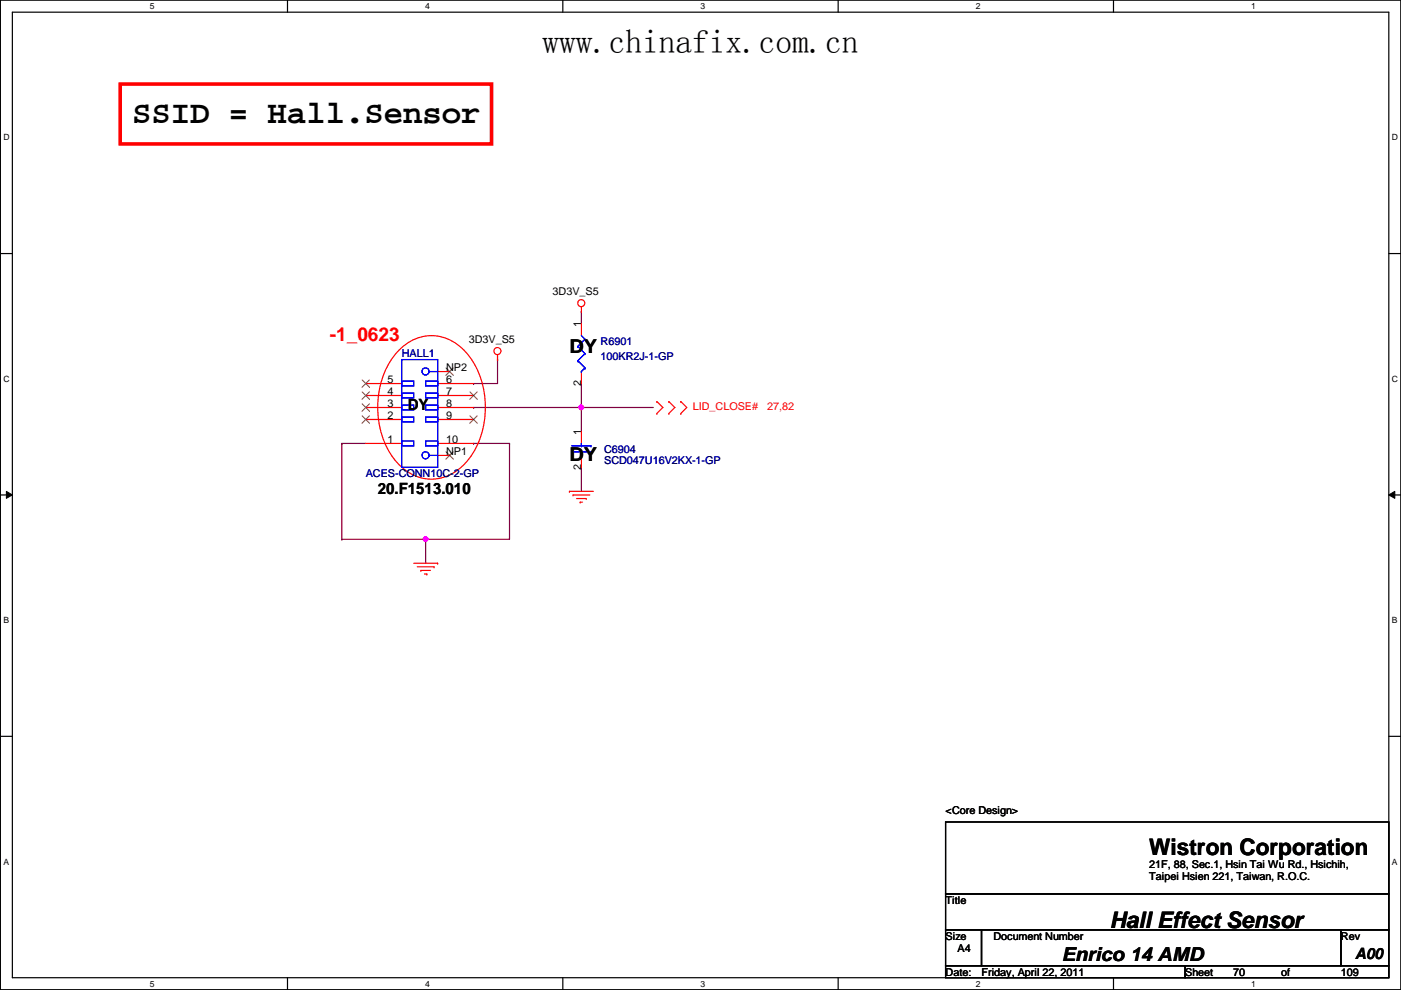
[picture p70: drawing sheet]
<svg xmlns="http://www.w3.org/2000/svg" width="297mm" height="210mm" viewBox="0 0 297 210" stroke-linecap="round" stroke-linejoin="round" font-family="sans-serif">
<defs><g id="words">
<text font-size="7.1" x="115" y="11.1">www.chinafix.com.cn</text>
<text font-size="6.9" x="28" y="26">SSID = Hall.Sensor</text>
<g font-size="4.8">
<text x="243.7" y="181.3">Wistron Corporation</text>
<text x="235.3" y="196.8">Hall Effect Sensor</text>
</g>
<text font-size="4.1" fill="#f00" x="69.9" y="72.4">-1_0623</text>
<g font-size="4.1">
<text x="120.7" y="74.9">DY</text>
<text x="120.7" y="97.8">DY</text>
<text x="225.1" y="203.7">Enrico 14 AMD</text>
</g>
<g font-size="3.3">
<text x="86.4" y="87">DY</text>
<text x="80.1" y="104.7">20.F1513.010</text>
<text x="287.4" y="203.2">A00</text>
</g>
<g font-size="2.3">
<text x="117.2" y="62.6">3D3V_S5</text>
<text x="123.2" y="69.4" transform="rotate(-90 123.2 69.4)">1</text>
<text x="99.4" y="72.7">3D3V_S5</text>
<text x="82.1" y="83.8">4</text>
<text x="82.1" y="81.3">5</text>
<text x="94.6" y="81.3">6</text>
<text x="94.6" y="83.8">7</text>
<text x="94.6" y="78.7">NP2</text>
<text x="123.2" y="81.8" transform="rotate(-90 123.2 81.8)">2</text>
<text x="82.1" y="88.9">2</text>
<text x="82.1" y="86.4">3</text>
<text x="94.6" y="86.4">8</text>
<text x="94.6" y="88.9">9</text>
<text x="82.1" y="94">1</text>
<text x="94.6" y="94">10</text>
<text x="123.2" y="92.2" transform="rotate(-90 123.2 92.2)">1</text>
<text x="94.6" y="96.5">NP1</text>
<text x="123.2" y="99.6" transform="rotate(-90 123.2 99.6)">2</text>
<text x="200.5" y="172.6">&lt;Core Design&gt;</text>
<text x="243.7" y="184">21F, 88, Sec.1, Hsin Tai Wu Rd., Hsichih,</text>
<text x="200.5" y="191.6">Title</text>
<text x="243.7" y="186.6">Taipei Hsien 221, Taiwan, R.O.C.</text>
<text x="200.5" y="199.2">Size</text>
<text x="203" y="201.8">A4</text>
<text x="210.6" y="199.2">Document Number</text>
<text x="284.3" y="199.2">Rev</text>
<text x="200.5" y="206.8">Date:</text>
<text x="208.1" y="206.8">Friday, April 22, 2011</text>
<text x="251.3" y="206.8">Sheet</text>
<text x="261.4" y="206.8">70</text>
<text x="271.6" y="206.8">of</text>
<text x="284.3" y="206.8">109</text>
</g>
<g font-size="2.3" fill="#000080">
<text x="85.2" y="75.8">HALL1</text>
<text x="127.3" y="73.2">R6901</text>
<text x="127.3" y="76.3">100KR2J-1-GP</text>
<text x="77.6" y="101.2">ACES-CONN10C-2-GP</text>
<text x="128.1" y="96.1">C6904</text>
<text x="128.1" y="98.4">SCD047U16V2KX-1-GP</text>
</g>
<g font-size="2.3" fill="#f00">
<text x="146.9" y="87">LID_CLOSE#</text>
<text x="162.6" y="87">27,82</text>
</g>
<g font-size="1.8">
<text x="31.8" y="1.9">5</text>
<text x="90.1" y="1.9">4</text>
<text x="148.5" y="1.9">3</text>
<text x="206.9" y="1.9">2</text>
<text x="265.3" y="1.9">1</text>
<text x=".7" y="29.8">D</text>
<text x="295.1" y="29.8">D</text>
<text x=".7" y="80.9">C</text>
<text x="295.1" y="80.9">C</text>
<text x=".7" y="132.1">B</text>
<text x="295.1" y="132.1">B</text>
<text x=".7" y="183.3">A</text>
<text x="295.1" y="183.3">A</text>
<text x="31.8" y="209.2">5</text>
<text x="90.1" y="209.2">4</text>
<text x="148.5" y="209.2">3</text>
<text x="206.9" y="209.2">2</text>
<text x="265.3" y="209.2">1</text>
</g>
</g></defs>
<path d="M.1 0h296.9v209.8h-296.9zM2.6 2.6h291.9v204.7h-291.9z" fill="none" stroke="#000" stroke-width=".25"/>
<g fill="#fff">
<path d="M31.8 .3h1v2h-1z"/>
<path d="M31.8 207.6h1v1.9h-1z"/>
</g>
<path d="M61 0v2.6M61 207.3v2.5" fill="none" stroke="#000" stroke-width=".25"/>
<g fill="#fff">
<path d="M90.1 .3h1v2h-1z"/>
<path d="M90.1 207.6h1v1.9h-1z"/>
</g>
<path d="M119.3 0v2.6M119.3 207.3v2.5" fill="none" stroke="#000" stroke-width=".25"/>
<g fill="#fff">
<path d="M148.5 .3h1v2h-1z"/>
<path d="M148.5 207.6h1v1.9h-1z"/>
</g>
<path d="M177.7 0v2.6M177.7 207.3v2.5" fill="none" stroke="#000" stroke-width=".25"/>
<g fill="#fff">
<path d="M206.9 .3h.9v2h-.9z"/>
<path d="M206.9 207.6h.9v1.9h-.9z"/>
</g>
<path d="M236.1 0v2.6M236.1 207.3v2.5" fill="none" stroke="#000" stroke-width=".25"/>
<g fill="#fff">
<path d="M265.2 .3h1v2h-1z"/>
<path d="M265.2 207.6h1v1.9h-1z"/>
<path d="M.7 28.2h1.3v1.9h-1.3z"/>
<path d="M295.1 28.2h1.3v1.9h-1.3z"/>
<path d="M.7 79.3h1.3v2h-1.3z"/>
<path d="M295.1 79.3h1.3v2h-1.3z"/>
</g>
<path d="M.1 53.8h2.5M294.5 53.8h2.5" fill="none" stroke="#000" stroke-width=".25"/>
<g fill="#fff">
<path d="M.7 130.5h1.2v2h-1.2z"/>
<path d="M295.1 130.5h1.2v2h-1.2z"/>
</g>
<path d="M.1 104.9h2.5M294.5 104.9h2.5" fill="none" stroke="#000" stroke-width=".25"/>
<path d="M1.4 104.2l1.2 .7-1.2 .8zM294.5 104.9l1.2-.7v1.5z" fill="#000"/>
<path d="M1.4 104.2l1.2 .7-1.2 .8zM294.5 104.9l1.2-.7v1.5z" fill="none" stroke="#000" stroke-width=".21"/>
<g fill="#fff">
<path d="M.7 181.7h1.2v2h-1.2z"/>
<path d="M295.1 181.7h1.2v2h-1.2z"/>
</g>
<path d="M.1 156.1h2.5M294.5 156.1h2.5" fill="none" stroke="#000" stroke-width=".25"/>
<path d="M123.3 66.1h.1M123.3 66.1v2.5M72.5 94h.1M72.5 94v20.3M100.4 86.4h.1M100.4 86.4h38.1M123.3 86.4h.1M123.3 81.3h.1M123.3 81.3v10.2" fill="none" stroke="#800040" stroke-width=".25"/>
<circle cx="123.2" cy="86.4" r=".49" fill="#f0f"/>
<circle cx="123.2" cy="86.4" r=".49" fill="none" stroke="#f0f" stroke-width=".25"/>
<path d="M90.2 114.3h.1M90.2 114.3h17.8" fill="none" stroke="#800040" stroke-width=".25"/>
<circle cx="90.2" cy="114.3" r=".49" fill="#f0f"/>
<circle cx="90.2" cy="114.3" r=".49" fill="none" stroke="#f0f" stroke-width=".25"/>
<g fill="none" stroke="#800040" stroke-width=".25">
<path d="M105.5 76.2h.1M105.5 76.2v5.1h-5.1M72.5 94h.1M72.5 94h5M100.4 94h.1M100.4 81.3h.1M100.4 94h7.6M108 94h.1M108 94v20.3M123.3 99.1h.1M123.3 99.1v5.1M72.5 114.3h.1"/>
<path d="M72.5 114.3h17.7M90.2 114.3h.1M90.2 114.3v5.1"/>
</g>
<g fill="none" stroke="#f00" stroke-width=".25">
<path d="M84.7 74.1a9.3 9.3 0 0 1 14.4 1 18.8 18.8 0 0 1 0 22.6 9.4 9.4 0 0 1-15.3 0 18.9 18.9 0 0 1 0-22.6zM92.8 78.8h2.5M105.5 76.2h.1M105.5 75.2v1M123.3 66.1h.1M123.3 65.1v1M123.3 68.6v2.6M123.3 78.8v2.5M77.5 94h7.7M77.5 88.9h7.7M77.5 86.4h7.7M77.5 83.9h7.7"/>
<path d="M77.5 81.3h7.7M92.8 94h7.6M92.8 88.9h7.6M92.8 86.4h7.6M92.8 83.9h7.6M92.8 81.3h7.6M92.8 96.6h2.5M123.3 91.5v2.5M123.3 96.6v2.5M139.3 87.7h.1M139.3 85.1h.1M139.3 85.1l1.2 1.3-1.2 1.3"/>
<path d="M141.8 85.1h.1M141.8 87.7h.1M141.8 85.1l1.3 1.3-1.3 1.3M144.3 87.7h.1M144.3 85.1h.1M144.3 85.1l1.3 1.3-1.3 1.3M87.7 119.4h5.1M92.8 119.4h.1M120.7 104.2h.1M120.7 104.2h5.1M121.5 104.9h.1M121.5 104.9h3.5"/>
<path d="M122.3 105.7h2M123 106.5h.1M123 106.5h.5M124.3 105.7h.1M88.5 120.2h3.5M89.2 120.9h.1M89.2 120.9h2.1M90 121.7h.5M90.5 121.7h.1M92 120.2h.1"/>
<circle cx="105.5" cy="74.4" r=".75"/>
<circle cx="123.2" cy="64.3" r=".75"/>
</g>
<path d="M200.5 174.3h94v15.2h-94zM200.5 189.5h94v7.6h-94zM200.5 197.1h7.6v7.7h-7.6zM208.1 197.1h76.2v7.7h-76.2zM284.3 197.1h10.2v7.7h-10.2zM200.5 204.8h50.8v2.5h-50.8zM251.3 204.8h43.2v2.5h-43.2z" fill="none" stroke="#000" stroke-width=".25"/>
<path d="M25.5 17.8h78.7v12.7h-78.7z" fill="none" stroke="#f00" stroke-width=".76"/>
<g fill="none" stroke="#00f" stroke-width=".25">
<path d="M85.2 76.2h7.6v22.9h-7.6zM91 78.8h.1M91 78.8h1.8M122.5 73.4h.1M122.5 76.5h.1M122.5 73.4l1.5 1.6M122.5 76.5l1.5 1.5M123.3 78.8h.1M123.3 71.2l.7 .7M124 71.9h.1M124 75h.1M124 78h.1"/>
<path d="M124 71.9l-1.5 1.5M124 75l-1.5 1.5M124 78l-.7 .8M85.2 93.5h2.5v1h-2.5zM85.2 80.8h2.5v1h-2.5zM85.2 85.9h2.5v1h-2.5zM85.2 83.4h2.5v1h-2.5zM85.2 88.4h2.5v1h-2.5zM90.2 93.5h2.6v1h-2.6zM90.2 88.4h2.6v1h-2.6zM90.2 85.9h2.6v1h-2.6zM90.2 83.4h2.6v1h-2.6z"/>
<path d="M90.2 80.8h2.6v1h-2.6zM91 96.6h.1M91 96.6h1.8M121.2 95.8h.1M121.2 94.5h4.1M121.2 95.8h4.1M123.3 94.5h.1M123.3 95.8h.1M123.3 94v.5M123.3 95.8v.8M125.3 94.5h.1"/>
<circle cx="90.2" cy="78.8" r=".75"/>
<circle cx="90.2" cy="96.5" r=".75"/>
</g>
<g fill="none" stroke="#804000" stroke-width=".21">
<path d="M94.6 78l1.5 1.6M96.1 78l-1.6 1.6M76.8 88.2l1.6 1.5M76.8 85.6l1.6 1.6M76.8 83.1l1.6 1.6M76.8 80.6l1.6 1.5M78.3 88.2l-1.6 1.5M78.3 85.6l-1.6 1.6M78.3 83.1l-1.6 1.6M78.3 80.6l-1.6 1.5M94.6 95.8l1.5 1.6M96.1 95.8l-1.6 1.6"/>
<path d="M99.6 83.1l1.6 1.6M99.6 88.2l1.6 1.5M101.2 83.1l-1.6 1.6M101.2 88.2l-1.6 1.5"/>
</g>
<circle cx="123.2" cy="86.4" r=".49" fill="#f0f"/>
<circle cx="123.2" cy="86.4" r=".49" fill="none" stroke="#f0f" stroke-width=".25"/>
<circle cx="90.2" cy="114.3" r=".49" fill="#f0f"/>
<circle cx="90.2" cy="114.3" r=".49" fill="none" stroke="#f0f" stroke-width=".25"/>
<use href="#words"/>
</svg>
